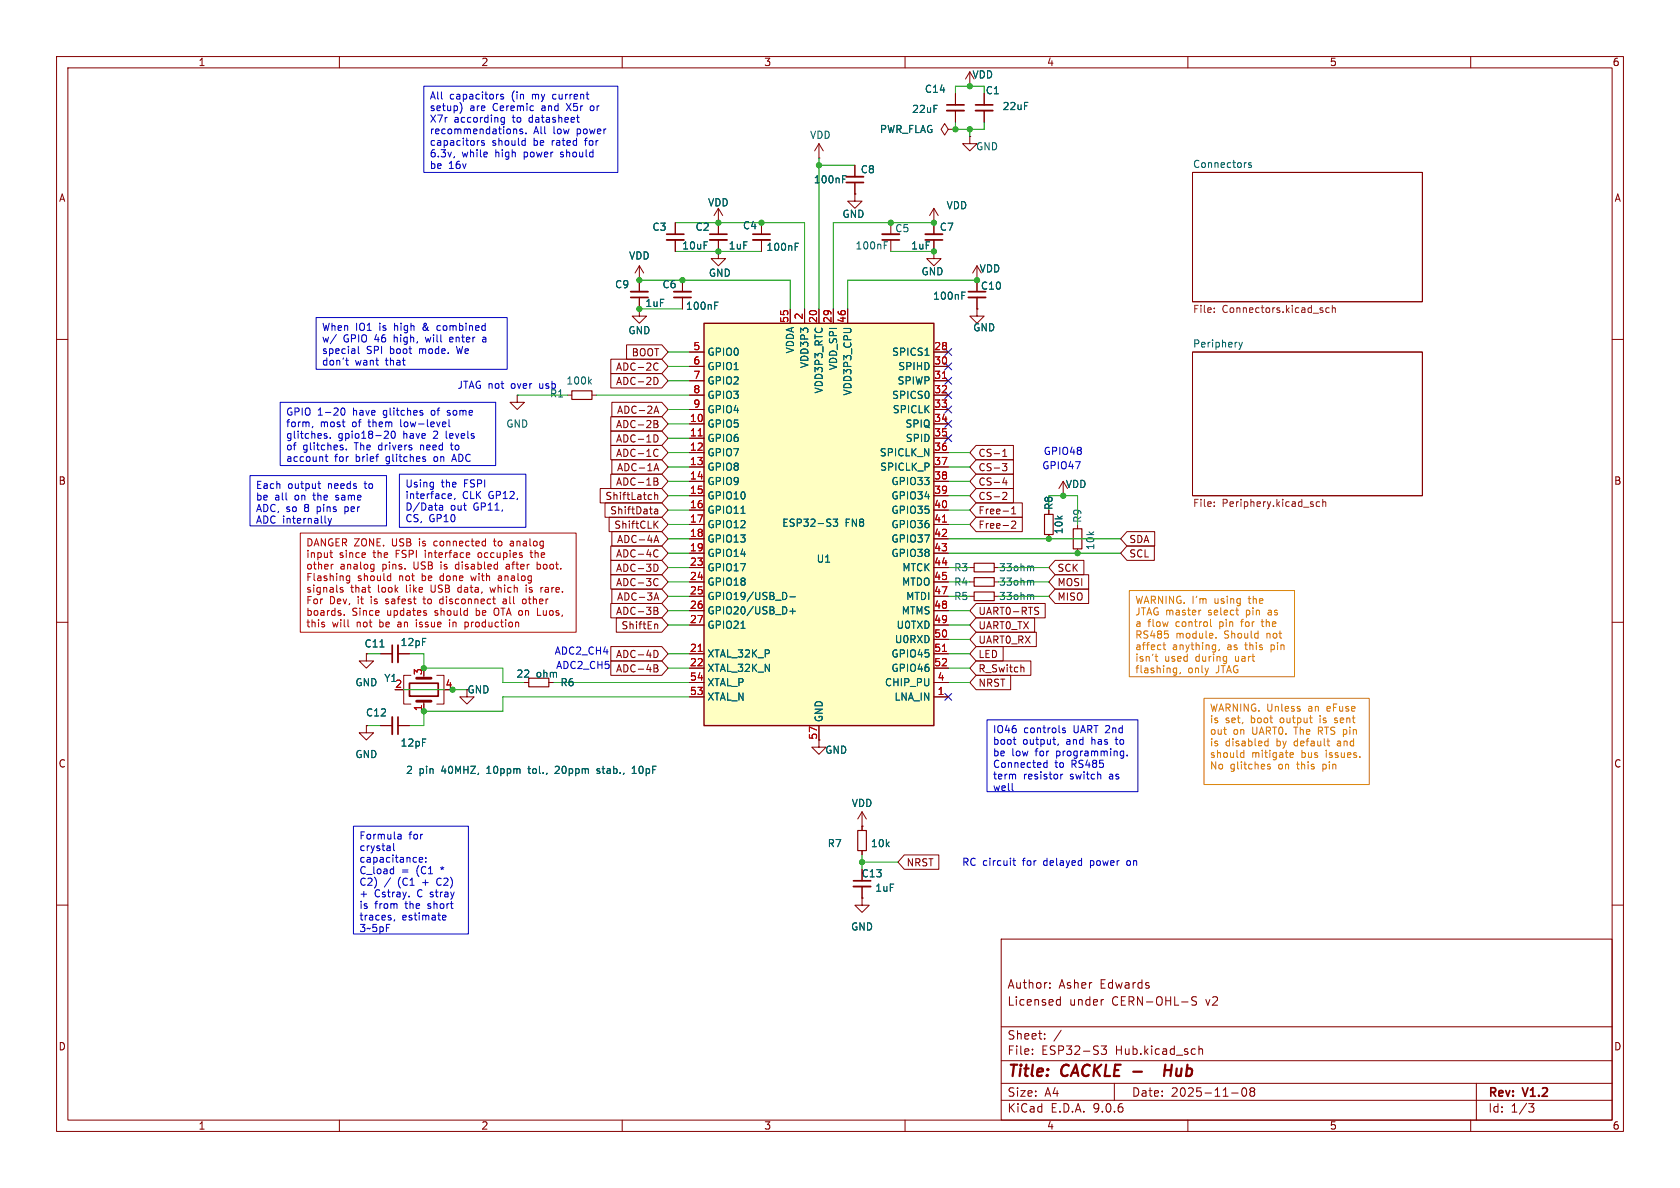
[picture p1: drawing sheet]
<svg xmlns="http://www.w3.org/2000/svg" width="297mm" height="210mm" viewBox="0 0 297 210" stroke-linecap="round" stroke-linejoin="round" font-family="sans-serif">
<defs><g id="words">
<g font-size="2.8" fill="#840000">
<text x="178" y="190.9">Title:</text>
<text x="187.7" y="190.9">CACKLE -</text>
<text x="208.2" y="190.9">Hub</text>
</g>
<g font-size="2.1" fill="#840000">
<text x="178" y="178">Licensed</text>
<text x="178" y="175">Author:</text>
<text x="187.2" y="175">Asher</text>
<text x="189" y="178">under</text>
<text x="194.5" y="175">Edwards</text>
<text x="196.6" y="178">CERN-OHL-S</text>
<text x="213.3" y="178">v2</text>
<text x="178" y="184">Sheet:</text>
<text x="178" y="186.7">File:</text>
<text x="184.1" y="186.7">ESP32-S3</text>
<text x="197.2" y="186.7">Hub.kicad_sch</text>
<text x="178" y="196.9">KiCad</text>
<text x="178" y="194.1">Size:</text>
<text x="184.7" y="194.1">A4</text>
<text x="185.7" y="196.9">E.D.A.</text>
<text x="193.3" y="196.9">9.0.6</text>
<text x="200" y="194.1">Date:</text>
<text x="207" y="194.1">2025-11-08</text>
<text x="263" y="194.3">Rev:</text>
<text x="263" y="196.9">Id:</text>
<text x="267.1" y="196.9">1/3</text>
<text x="269.4" y="194.3">V1.2</text>
</g>
<g font-size="1.8" fill="#840000">
<text x="35" y="11.9">1</text>
<text x="85" y="11.9">2</text>
<text x="135" y="11.9">3</text>
<text x="185" y="11.9">4</text>
<text x="235" y="11.9">5</text>
<text x="285" y="11.9">6</text>
<text x="10.3" y="35.9">A</text>
<text x="285.3" y="35.9">A</text>
<text x="108.8" y="65.7">ADC-2C</text>
<text x="111.6" y="63.2">BOOT</text>
<text x="108.8" y="68.3">ADC-2D</text>
<text x="108.8" y="75.9">ADC-2B</text>
<text x="109" y="73.3">ADC-2A</text>
<text x="108.8" y="81">ADC-1C</text>
<text x="108.8" y="78.4">ADC-1D</text>
<text x="109" y="83.5">ADC-1A</text>
<text x="172.9" y="83.5">CS-3</text>
<text x="172.9" y="81">CS-1</text>
<text x="10.3" y="85.9">B</text>
<text x="106.9" y="88.6">ShiftLatch</text>
<text x="108.8" y="86">ADC-1B</text>
<text x="172.9" y="86">CS-4</text>
<text x="172.9" y="88.6">CS-2</text>
<text x="285.3" y="85.9">B</text>
<text x="107.8" y="91.1">ShiftData</text>
<text x="108.5" y="93.7">ShiftCLK</text>
<text x="172.9" y="93.7">Free-2</text>
<text x="172.9" y="91.1">Free-1</text>
<text x="108.8" y="101.3">ADC-3D</text>
<text x="108.8" y="98.7">ADC-4C</text>
<text x="109" y="96.2">ADC-4A</text>
<text x="186.8" y="101.3">SCK</text>
<text x="199.5" y="98.7">SCL</text>
<text x="199.5" y="96.2">SDA</text>
<text x="108.8" y="103.8">ADC-3C</text>
<text x="109" y="106.4">ADC-3A</text>
<text x="186.8" y="106.4">MISO</text>
<text x="186.8" y="103.8">MOSI</text>
<text x="108.8" y="108.9">ADC-3B</text>
<text x="109.8" y="111.4">ShiftEn</text>
<text x="172.9" y="108.9">UART0-RTS</text>
<text x="172.9" y="114">UART0_RX</text>
<text x="172.9" y="111.4">UART0_TX</text>
<text x="108.8" y="119.1">ADC-4B</text>
<text x="108.8" y="116.5">ADC-4D</text>
<text x="172.9" y="116.5">LED</text>
<text x="172.9" y="119.1">R_Switch</text>
<text x="82.5" y="122.8">GND</text>
<text x="172.9" y="121.6">NRST</text>
<text x="10.3" y="135.9">C</text>
<text x="285.3" y="135.9">C</text>
<text x="152.2" y="155.3">C13</text>
<text x="160.2" y="153.4">NRST</text>
<text x="10.3" y="185.9">D</text>
<text x="285.3" y="185.9">D</text>
<text x="35" y="199.9">1</text>
<text x="85" y="199.9">2</text>
<text x="135" y="199.9">3</text>
<text x="185" y="199.9">4</text>
<text x="235" y="199.9">5</text>
<text x="285" y="199.9">6</text>
</g>
<g font-size="1.8" fill="#0000c2">
<text x="75.9" y="17.9">All</text>
<text x="79.5" y="17.9">capacitors</text>
<text x="90.6" y="17.9">(in</text>
<text x="94.3" y="17.9">my</text>
<text x="98.2" y="17.9">current</text>
<text x="75.9" y="20">setup)</text>
<text x="75.9" y="22">X7r</text>
<text x="80.3" y="22">according</text>
<text x="83" y="20">are</text>
<text x="87.2" y="20">Ceremic</text>
<text x="90.7" y="22">to</text>
<text x="93.8" y="22">datasheet</text>
<text x="96" y="20">and</text>
<text x="100.6" y="20">X5r</text>
<text x="105" y="20">or</text>
<text x="75.9" y="24.1">recommendations.</text>
<text x="75.9" y="26.1">capacitors</text>
<text x="75.9" y="28.1">6.3v,</text>
<text x="81.6" y="28.1">while</text>
<text x="87" y="26.1">should</text>
<text x="87.7" y="28.1">high</text>
<text x="92.9" y="28.1">power</text>
<text x="94.3" y="24.1">All</text>
<text x="94.4" y="26.1">be</text>
<text x="97.8" y="26.1">rated</text>
<text x="97.9" y="24.1">low</text>
<text x="99.6" y="28.1">should</text>
<text x="102.3" y="24.1">power</text>
<text x="103.9" y="26.1">for</text>
<text x="75.9" y="30.2">be</text>
<text x="79.3" y="30.2">16v</text>
<text x="56.8" y="58.8">When</text>
<text x="62.8" y="58.8">IO1</text>
<text x="67.2" y="58.8">is</text>
<text x="70" y="58.8">high</text>
<text x="75.2" y="58.8">&amp;</text>
<text x="77.9" y="58.8">combined</text>
<text x="56.8" y="60.9">w/</text>
<text x="56.8" y="62.9">special</text>
<text x="56.8" y="64.9">don't</text>
<text x="60.7" y="60.9">GPIO 46</text>
<text x="62.8" y="64.9">want</text>
<text x="64.8" y="62.9">SPI</text>
<text x="68.3" y="64.9">that</text>
<text x="69" y="62.9">boot</text>
<text x="69.9" y="60.9">high,</text>
<text x="74.4" y="62.9">mode.</text>
<text x="75.7" y="60.9">will</text>
<text x="80.2" y="60.9">enter</text>
<text x="81.2" y="62.9">We</text>
<text x="86.2" y="60.9">a</text>
<text x="80.8" y="68.9">JTAG not</text>
<text x="90.5" y="68.9">over</text>
<text x="95.6" y="68.9">usb</text>
<text x="97.1" y="70.5">R1</text>
<text x="50.5" y="73.8">GPIO 1-20</text>
<text x="50.5" y="75.8">form,</text>
<text x="50.5" y="77.9">glitches.</text>
<text x="56.6" y="75.8">most</text>
<text x="59.8" y="77.9">gpio18-20</text>
<text x="62.4" y="75.8">of</text>
<text x="62.5" y="73.8">have</text>
<text x="65.4" y="75.8">them</text>
<text x="68" y="73.8">glitches</text>
<text x="71.3" y="75.8">low-level</text>
<text x="71.4" y="77.9">have</text>
<text x="76.7" y="73.8">of</text>
<text x="76.9" y="77.9">2</text>
<text x="79.3" y="77.9">levels</text>
<text x="79.7" y="73.8">some</text>
<text x="50.5" y="79.9">of</text>
<text x="50.5" y="82">account</text>
<text x="53.5" y="79.9">glitches.</text>
<text x="59.2" y="82">for</text>
<text x="62.8" y="79.9">The</text>
<text x="63" y="82">brief</text>
<text x="67.2" y="79.9">drivers</text>
<text x="68.5" y="82">glitches</text>
<text x="74.8" y="79.9">need</text>
<text x="77.2" y="82">on</text>
<text x="80.4" y="79.9">to</text>
<text x="80.6" y="82">ADC</text>
<text x="184.2" y="83.2">GPIO47</text>
<text x="184.4" y="80.6">GPIO48</text>
<text x="45.1" y="86.8">Each</text>
<text x="45.1" y="88.8">be</text>
<text x="48.6" y="88.8">all</text>
<text x="50.9" y="86.8">output</text>
<text x="52.2" y="88.8">on</text>
<text x="55.7" y="88.8">the</text>
<text x="58.1" y="86.8">needs</text>
<text x="59.8" y="88.8">same</text>
<text x="64.7" y="86.8">to</text>
<text x="71.6" y="86.5">Using</text>
<text x="71.6" y="88.5">interface,</text>
<text x="78" y="86.5">the</text>
<text x="81.7" y="88.5">CLK</text>
<text x="82.1" y="86.5">FSPI</text>
<text x="86.5" y="88.5">GP12,</text>
<text x="45.1" y="90.8">ADC, so</text>
<text x="45.1" y="92.9">ADC internally</text>
<text x="53.9" y="90.8">8</text>
<text x="56.3" y="90.8">pins</text>
<text x="61.4" y="90.8">per</text>
<text x="71.6" y="90.6">D/Data</text>
<text x="71.6" y="92.6">CS,</text>
<text x="75.8" y="92.6">GP10</text>
<text x="79.6" y="90.6">out</text>
<text x="83.8" y="90.6">GP11,</text>
<text x="98" y="115.9">ADC2_CH4</text>
<text x="98.2" y="118.5">ADC2_CH5</text>
<text x="175.5" y="129.9">IO46</text>
<text x="175.5" y="132">boot</text>
<text x="180.8" y="132">output,</text>
<text x="181" y="129.9">controls</text>
<text x="188.6" y="132">and</text>
<text x="189.9" y="129.9">UART 2nd</text>
<text x="193.2" y="132">has</text>
<text x="197.7" y="132">to</text>
<text x="175.5" y="134">be</text>
<text x="175.5" y="136.1">Connected</text>
<text x="178.9" y="134">low</text>
<text x="183.2" y="134">for</text>
<text x="186.5" y="136.1">to</text>
<text x="187" y="134">programming.</text>
<text x="189.5" y="136.1">RS485</text>
<text x="175.5" y="138.1">term</text>
<text x="175.5" y="140.2">well</text>
<text x="180.9" y="138.1">resistor</text>
<text x="189.3" y="138.1">switch</text>
<text x="196.4" y="138.1">as</text>
<text x="63.4" y="148.7">Formula</text>
<text x="72.3" y="148.7">for</text>
<text x="63.4" y="150.8">crystal</text>
<text x="63.4" y="152.8">capacitance:</text>
<text x="63.4" y="154.9">C_load</text>
<text x="71" y="154.9">=</text>
<text x="73.7" y="154.9">(C1</text>
<text x="78.2" y="154.9">*</text>
<text x="170" y="153.3">RC circuit</text>
<text x="180.9" y="153.3">for</text>
<text x="184.8" y="153.3">delayed</text>
<text x="193.2" y="153.3">power</text>
<text x="199.9" y="153.3">on</text>
<text x="63.4" y="156.9">C2)</text>
<text x="63.4" y="159">+</text>
<text x="63.4" y="161">is</text>
<text x="66.2" y="159">Cstray.</text>
<text x="66.2" y="161">from</text>
<text x="67.9" y="156.9">/</text>
<text x="70.4" y="156.9">(C1</text>
<text x="71.8" y="161">the</text>
<text x="73.9" y="159">C stray</text>
<text x="74.9" y="156.9">+</text>
<text x="75.9" y="161">short</text>
<text x="77.7" y="156.9">C2)</text>
<text x="63.4" y="163">traces,</text>
<text x="63.4" y="165.1">3~5pF</text>
<text x="71.1" y="163">estimate</text>
</g>
<g font-size="1.8" fill="#006464">
<text x="163.4" y="16.6">C14</text>
<text x="171.8" y="14.1">VDD</text>
<text x="174.2" y="16.9">C1</text>
<text x="155.5" y="23.7">PWR_FLAG</text>
<text x="161.1" y="20.2">22uF</text>
<text x="177.1" y="19.7">22uF</text>
<text x="143.1" y="24.7">VDD</text>
<text x="172.5" y="26.8">GND</text>
<text x="210.8" y="29.8">Connectors</text>
<text x="143.8" y="32.6">100nF</text>
<text x="152.1" y="30.8">C8</text>
<text x="115.2" y="41">C3</text>
<text x="122.9" y="41">C2</text>
<text x="125.1" y="36.7">VDD</text>
<text x="131.2" y="40.7">C4</text>
<text x="148.8" y="38.7">GND</text>
<text x="158.2" y="41.2">C5</text>
<text x="166" y="41">C7</text>
<text x="167.2" y="37.2">VDD</text>
<text x="111.1" y="46.1">VDD</text>
<text x="120.5" y="44.3">10uF</text>
<text x="128.7" y="44.3">1uF</text>
<text x="135.4" y="44.6">100nF</text>
<text x="151.1" y="44.3">100nF</text>
<text x="161" y="44.3">1uF</text>
<text x="108.6" y="51.2">C9</text>
<text x="117" y="51.2">C6</text>
<text x="125.2" y="49.1">GND</text>
<text x="162.8" y="48.9">GND</text>
<text x="164.9" y="53.2">100nF</text>
<text x="173.1" y="48.4">VDD</text>
<text x="173.3" y="51.4">C10</text>
<text x="111" y="59.3">GND</text>
<text x="114" y="54.5">1uF</text>
<text x="121.2" y="55">100nF</text>
<text x="172" y="58.8">GND</text>
<text x="125" y="63.1">GPIO0</text>
<text x="125" y="65.6">GPIO1</text>
<text x="140.6" y="62.6" transform="rotate(-90 140.6 62.6)">VDDA</text>
<text x="143.1" y="65.2" transform="rotate(-90 143.1 65.2)">VDD3P3</text>
<text x="148.2" y="65.5" transform="rotate(-90 148.2 65.5)">VDD_SPI</text>
<text x="157.6" y="63.1">SPICS1</text>
<text x="158.7" y="65.6">SPIHD</text>
<text x="210.8" y="61.5">Periphery</text>
<text x="100" y="68.2">100k</text>
<text x="125" y="68.2">GPIO2</text>
<text x="125" y="70.7">GPIO3</text>
<text x="145.6" y="69.7" transform="rotate(-90 145.6 69.7)">VDD3P3_RTC</text>
<text x="150.7" y="70" transform="rotate(-90 150.7 70)">VDD3P3_CPU</text>
<text x="157.6" y="70.7">SPICS0</text>
<text x="158.6" y="68.2">SPIWP</text>
<text x="89.4" y="75.8">GND</text>
<text x="125" y="73.3">GPIO4</text>
<text x="125" y="75.8">GPIO5</text>
<text x="157.7" y="73.3">SPICLK</text>
<text x="160" y="75.8">SPIQ</text>
<text x="125" y="78.3">GPIO6</text>
<text x="125" y="80.9">GPIO7</text>
<text x="125" y="83.4">GPIO8</text>
<text x="155.4" y="80.9">SPICLK_N</text>
<text x="155.5" y="83.4">SPICLK_P</text>
<text x="160" y="78.3">SPID</text>
<text x="125" y="86">GPIO9</text>
<text x="125" y="88.5">GPIO10</text>
<text x="157.5" y="86">GPIO33</text>
<text x="157.5" y="88.5">GPIO34</text>
<text x="188.3" y="86.5">VDD</text>
<text x="125" y="91">GPIO11</text>
<text x="125" y="93.6">GPIO12</text>
<text x="138.2" y="93.3">ESP32-S3</text>
<text x="149.4" y="93.3">FN8</text>
<text x="157.5" y="91">GPIO35</text>
<text x="157.5" y="93.6">GPIO36</text>
<text x="186.3" y="90.2" transform="rotate(-90 186.3 90.2)">R8</text>
<text x="188.1" y="94.5" transform="rotate(-90 188.1 94.5)">10k</text>
<text x="191.4" y="92.5" transform="rotate(-90 191.4 92.5)">R9</text>
<text x="125" y="96.1">GPIO13</text>
<text x="125" y="98.7">GPIO14</text>
<text x="125" y="101.2">GPIO17</text>
<text x="144.3" y="99.7">U1</text>
<text x="157.5" y="96.1">GPIO37</text>
<text x="157.5" y="98.7">GPIO38</text>
<text x="159.4" y="101.2">MTCK</text>
<text x="168.6" y="101.2">R3</text>
<text x="176.5" y="101.2">33ohm</text>
<text x="193.6" y="97.3" transform="rotate(-90 193.6 97.3)">10k</text>
<text x="125" y="103.7">GPIO18</text>
<text x="125" y="106.3">GPIO19/USB_D-</text>
<text x="159.4" y="103.7">MTDO</text>
<text x="160.1" y="106.3">MTDI</text>
<text x="168.6" y="103.7">R4</text>
<text x="168.6" y="106.3">R5</text>
<text x="176.5" y="103.7">33ohm</text>
<text x="176.5" y="106.3">33ohm</text>
<text x="125" y="108.8">GPIO20/USB_D+</text>
<text x="125" y="111.4">GPIO21</text>
<text x="158.1" y="113.9">U0RXD</text>
<text x="158.4" y="111.4">U0TXD</text>
<text x="159.3" y="108.8">MTMS</text>
<text x="64.3" y="114.7">C11</text>
<text x="70.7" y="114.4">12pF</text>
<text x="91.2" y="120">22</text>
<text x="94.8" y="120">ohm</text>
<text x="125" y="116.4">XTAL_32K_P</text>
<text x="125" y="119">XTAL_32K_N</text>
<text x="157.5" y="116.4">GPIO45</text>
<text x="157.5" y="119">GPIO46</text>
<text x="62.7" y="121.5">GND</text>
<text x="67.8" y="120.8">Y1</text>
<text x="99" y="121.5">R6</text>
<text x="125" y="121.5">XTAL_P</text>
<text x="125" y="124.1">XTAL_N</text>
<text x="156.3" y="121.5">CHIP_PU</text>
<text x="158" y="124.1">LNA_IN</text>
<text x="64.6" y="126.8">C12</text>
<text x="145.6" y="127.8" transform="rotate(-90 145.6 127.8)">GND</text>
<text x="62.7" y="134.2">GND</text>
<text x="70.7" y="132.2">12pF</text>
<text x="71.7" y="137">2</text>
<text x="74.1" y="137">pin</text>
<text x="78.1" y="137">40MHZ,</text>
<text x="86.3" y="137">10ppm</text>
<text x="93.9" y="137">tol.,</text>
<text x="98.8" y="137">20ppm</text>
<text x="106.4" y="137">stab.,</text>
<text x="112.8" y="137">10pF</text>
<text x="145.8" y="133.5">GND</text>
<text x="150.5" y="142.8">VDD</text>
<text x="146.2" y="150">R7</text>
<text x="153.9" y="150">10k</text>
<text x="154.6" y="157.8">1uF</text>
<text x="150.4" y="164.7">GND</text>
</g>
<g font-size="1.8" fill="#a90000">
<text x="139.4" y="57.2" transform="rotate(-90 139.4 57.2)">55</text>
<text x="142" y="56.6" transform="rotate(-90 142 56.6)">2</text>
<text x="144.5" y="57.2" transform="rotate(-90 144.5 57.2)">20</text>
<text x="147.1" y="57.2" transform="rotate(-90 147.1 57.2)">29</text>
<text x="149.6" y="57.2" transform="rotate(-90 149.6 57.2)">46</text>
<text x="122.5" y="62">5</text>
<text x="122.5" y="64.5">6</text>
<text x="165.1" y="62">28</text>
<text x="165.1" y="64.5">30</text>
<text x="122.5" y="67.1">7</text>
<text x="122.5" y="69.6">8</text>
<text x="165.1" y="67.1">31</text>
<text x="165.1" y="69.6">32</text>
<text x="121.9" y="74.7">10</text>
<text x="121.9" y="77.2">11</text>
<text x="122.5" y="72.1">9</text>
<text x="165.1" y="72.1">33</text>
<text x="165.1" y="74.7">34</text>
<text x="165.1" y="77.2">35</text>
<text x="121.9" y="79.8">12</text>
<text x="121.9" y="82.3">13</text>
<text x="165.1" y="79.8">36</text>
<text x="165.1" y="82.3">37</text>
<text x="121.9" y="84.8">14</text>
<text x="121.9" y="87.4">15</text>
<text x="121.9" y="89.9">16</text>
<text x="165.1" y="84.8">38</text>
<text x="165.1" y="87.4">39</text>
<text x="165.1" y="89.9">40</text>
<text x="121.9" y="92.5">17</text>
<text x="121.9" y="95">18</text>
<text x="165.1" y="92.5">41</text>
<text x="165.1" y="95">42</text>
<text x="121.9" y="97.5">19</text>
<text x="121.9" y="100.1">23</text>
<text x="165.1" y="97.5">43</text>
<text x="165.1" y="100.1">44</text>
<text x="121.9" y="102.6">24</text>
<text x="121.9" y="105.2">25</text>
<text x="121.9" y="107.7">26</text>
<text x="165.1" y="102.6">45</text>
<text x="165.1" y="105.2">47</text>
<text x="165.1" y="107.7">48</text>
<text x="121.9" y="110.2">27</text>
<text x="165.1" y="110.2">49</text>
<text x="165.1" y="112.8">50</text>
<text x="74.7" y="119.5" transform="rotate(-90 74.7 119.5)">3</text>
<text x="121.9" y="115.3">21</text>
<text x="121.9" y="117.9">22</text>
<text x="165.1" y="115.3">51</text>
<text x="165.1" y="117.9">52</text>
<text x="69.8" y="121.7">2</text>
<text x="74.7" y="125.8" transform="rotate(-90 74.7 125.8)">1</text>
<text x="78.7" y="121.7">4</text>
<text x="121.9" y="120.4">54</text>
<text x="121.9" y="122.9">53</text>
<text x="165.7" y="120.4">4</text>
<text x="165.7" y="122.9">1</text>
<text x="144.5" y="130.9" transform="rotate(-90 144.5 130.9)">57</text>
</g>
<g font-size="1.8" fill="#725600">
<text x="210.8" y="55.7">File:</text>
<text x="216" y="55.7">Connectors.kicad_sch</text>
<text x="210.8" y="89.9">File:</text>
<text x="216" y="89.9">Periphery.kicad_sch</text>
</g>
<g font-size="1.8" fill="#c20000">
<text x="54" y="96.9">DANGER ZONE.</text>
<text x="54" y="99">input</text>
<text x="54" y="101">other</text>
<text x="60" y="99">since</text>
<text x="60.1" y="101">analog</text>
<text x="66.1" y="99">the</text>
<text x="67.7" y="101">pins.</text>
<text x="69.4" y="96.9">USB</text>
<text x="70.3" y="99">FSPI</text>
<text x="73.4" y="101">USB</text>
<text x="74.4" y="96.9">is</text>
<text x="75.6" y="99">interface</text>
<text x="77.2" y="96.9">connected</text>
<text x="78.4" y="101">is</text>
<text x="81.2" y="101">disabled</text>
<text x="85.2" y="99">occupies</text>
<text x="88" y="96.9">to</text>
<text x="90.3" y="101">after</text>
<text x="91.1" y="96.9">analog</text>
<text x="94.7" y="99">the</text>
<text x="96" y="101">boot.</text>
<text x="54" y="103">Flashing</text>
<text x="54" y="105.1">signals</text>
<text x="54" y="107.1">For</text>
<text x="58.2" y="107.1">Dev,</text>
<text x="62" y="105.1">that</text>
<text x="63.2" y="103">should</text>
<text x="63.3" y="107.1">it</text>
<text x="65.8" y="107.1">is</text>
<text x="66.9" y="105.1">look</text>
<text x="68.6" y="107.1">safest</text>
<text x="70.7" y="103">not</text>
<text x="72.1" y="105.1">like</text>
<text x="74.8" y="103">be</text>
<text x="75.6" y="107.1">to</text>
<text x="76.6" y="105.1">USB</text>
<text x="78.3" y="103">done</text>
<text x="78.6" y="107.1">disconnect</text>
<text x="81.6" y="105.1">data,</text>
<text x="84" y="103">with</text>
<text x="87.6" y="105.1">which</text>
<text x="88.9" y="103">analog</text>
<text x="90" y="107.1">all</text>
<text x="93.6" y="107.1">other</text>
<text x="94" y="105.1">is</text>
<text x="96.8" y="105.1">rare.</text>
<text x="54" y="109.2">boards.</text>
<text x="54" y="111.2">this</text>
<text x="58.7" y="111.2">will</text>
<text x="62.2" y="109.2">Since</text>
<text x="63.2" y="111.2">not</text>
<text x="67.3" y="111.2">be</text>
<text x="68.5" y="109.2">updates</text>
<text x="70.8" y="111.2">an</text>
<text x="74.2" y="111.2">issue</text>
<text x="77.1" y="109.2">should</text>
<text x="80.3" y="111.2">in</text>
<text x="83.2" y="111.2">production</text>
<text x="84.6" y="109.2">be</text>
<text x="88" y="109.2">OTA on</text>
<text x="96" y="109.2">Luos,</text>
</g>
<g font-size="1.8" fill="#dd8500">
<text x="200.6" y="107.1">WARNING. I'm</text>
<text x="214.8" y="107.1">using</text>
<text x="221" y="107.1">the</text>
<text x="200.6" y="109.1">JTAG master</text>
<text x="200.6" y="111.2">a</text>
<text x="200.6" y="113.2">RS485</text>
<text x="202.9" y="111.2">flow</text>
<text x="207.9" y="113.2">module.</text>
<text x="208" y="111.2">control</text>
<text x="213.7" y="109.1">select</text>
<text x="215.8" y="111.2">pin</text>
<text x="216.5" y="113.2">Should</text>
<text x="219.9" y="111.2">for</text>
<text x="220.6" y="109.1">pin</text>
<text x="223.7" y="111.2">the</text>
<text x="224.2" y="113.2">not</text>
<text x="224.6" y="109.1">as</text>
<text x="200.6" y="115.3">affect</text>
<text x="200.6" y="117.3">isn't</text>
<text x="200.6" y="119.3">flashing,</text>
<text x="205.9" y="117.3">used</text>
<text x="207.3" y="115.3">anything,</text>
<text x="210" y="119.3">only</text>
<text x="211.5" y="117.3">during</text>
<text x="215.1" y="119.3">JTAG</text>
<text x="217.1" y="115.3">as</text>
<text x="218.6" y="117.3">uart</text>
<text x="220.4" y="115.3">this</text>
<text x="225.1" y="115.3">pin</text>
<text x="213.8" y="126.1">WARNING. Unless</text>
<text x="213.8" y="128.2">is</text>
<text x="213.8" y="130.2">out</text>
<text x="216.6" y="128.2">set,</text>
<text x="218" y="130.2">on</text>
<text x="221.2" y="128.2">boot</text>
<text x="221.5" y="130.2">UART0.</text>
<text x="226.6" y="128.2">output</text>
<text x="229.1" y="130.2">The</text>
<text x="231.4" y="126.1">an</text>
<text x="233.5" y="130.2">RTS pin</text>
<text x="233.8" y="128.2">is</text>
<text x="234.9" y="126.1">eFuse</text>
<text x="236.6" y="128.2">sent</text>
<text x="213.8" y="132.3">is</text>
<text x="213.8" y="134.3">should</text>
<text x="213.8" y="136.3">No</text>
<text x="216.6" y="132.3">disabled</text>
<text x="217.5" y="136.3">glitches</text>
<text x="221.3" y="134.3">mitigate</text>
<text x="225.8" y="132.3">by</text>
<text x="226.1" y="136.3">on</text>
<text x="229" y="132.3">default</text>
<text x="229.6" y="136.3">this</text>
<text x="230.2" y="134.3">bus</text>
<text x="234.3" y="136.3">pin</text>
<text x="234.7" y="134.3">issues.</text>
<text x="236.9" y="132.3">and</text>
</g>
</g></defs>
<g fill="none" stroke="#840000" stroke-width=".18">
<path d="M10 10h277v190h-277zM12 12h273v186h-273zM60 10v2M110 10v2M160 10v2M174 16.5v2M174 19.6v2M210 10v2M260 10v2M119.4 39.4v2M127 39.4h.1M127 36.8l-.8 1.3"/>
<path d="M127 36.8l.8 1.3M127 36.8v4.6M134.6 39.4v2M171.4 24.1v1.3h1.3l-1.3 1.3-1.2-1.3h1.2M171.4 24.1h.1M210.8 30.5h40.7v22.8h-40.7zM113 54.6v1.3h1.3l-1.3 1.3-1.2-1.3h1.2M113 54.6h.1M113 49.5h.1M113 47v4.6M113 52.6v2M113 47l-.7 1.3"/>
<path d="M113 47l.8 1.3M119.4 42.4v2.1M120.6 49.5v2.1M120.6 52.6v2M127 44.5v1.2h1.3l-1.3 1.3-1.3-1.3h1.3M127 44.5h.1M127 42.4v2.1M134.6 42.4v2.1M10 60h2M91.4 69.9v1.2h1.3l-1.3 1.3-1.2-1.3h1.2M91.4 69.9h.1M100.3 69.9h.8"/>
<path d="M104.6 69.9h.8M210.8 62.2h40.7v25.4h-40.7zM285 60h2M187.2 86.4l.8-1.3v2.5M188 87.6h.1M190.5 92.7v.8M190.5 97v.8M10 110h2M285 110h2M64.8 128.3v1.2h1.2l-1.2 1.3-1.3-1.3h1.3M64.8 128.3h.1M67.3 128.3h2"/>
<path d="M70.4 128.3h2M92.7 120.7h.8M97 120.7h.8M10 160h2M177 166h108v32h-108zM185.6 174.6v.1M185.6 173.8v.1M186.9 177.6h.6M186.9 176.8h.6M187.5 176.2v1.5M195 176.7h.1M211.5 176.3l-.5-.1-.3 .1v.5l.7 .3 .1 .3-.3 .3-.5-.1"/>
<path d="M285 160h2M60 198v2M110 198v2M160 198v2M177 194.5h108M177 191.5h108M177 187.5h108M177 181.5h108M182.5 186.3v.1M182.5 185.5v.1M184.7 183.6v.1M184.7 182.8v.1"/>
<path d="M187.6 182.1l-1.3 2M194.7 184.9h.9l-.5 .6 .4 .1v.7l-.2 .1h-.4l-.2-.1M197 191.5v3M210 198v2M212 184.9v1.5M212 185.5l.2-.1 .3 .1 .1 .9M217.7 193.2h1.2M219.7 192.4l.2-.1a.81 .81 0 0 1 .6 .6 .81 .81 0 0 1-.3 .8l-.2 .1a.81 .81 0 0 1-.3-1.4zM221.2 192.9l-.2-.2 .2-.4 .5 .1 .1 .2-.3 .3M221.2 192.9l-.2 .3v.5l.2 .1 .5-.1 .1-.2-.1-.4-.2-.2M221.2 192.9h.3M260 198v2"/>
<path d="M261 191.5v6.5M270.2 195.1h1l-.5 .6 .4 .1 .1 .5-.3 .3h-.4"/>
</g>
<path d="M205.9 189.2h1.2M206 188.2l-.2 2M207.2 188.2l-.3 2" fill="none" stroke="#840000" stroke-width=".4"/>
<path d="M221.2 28.8h-.3l-.2 .1 .1 .2 .4 .1v.3h-.5M126.4 54h.4M126.4 53.4h.6M140.6 43.6h.4M140.6 43h.6M104.2 67.4l.3 .5M104.5 67l-.4 .5M219 60.5l.3 .9M219.3 61.4l-.3 .4M219.6 60.5l-.3 .9" fill="none" stroke="#006464" stroke-width=".18"/>
<path d="M214.7 54.5v.1M214.7 55.1v.1M235 54.5l-.4-.1-.2 .2 .1 .6h.5M235.5 54.5l.2-.1 .3 .1 .1 .7M235.5 54v1.2M214.7 89.4v.1M214.7 88.8v.1M233.3 88.8l-.4-.1-.2 .2 .1 .6h.5M233.8 88.8l.2-.1 .3 .1 .1 .7M233.8 88.3v1.2" fill="none" stroke="#725600" stroke-width=".18"/>
<path d="M172.5 18.5h3M111.5 52.6h3.1M117.9 41.4h3M119.1 52.6h3.1M125.5 41.4h3M133.1 41.4h3M70.4 126.7v3.1" fill="none" stroke="#840000" stroke-width=".3"/>
<path d="M172.5 19.6h3M111.5 51.6h3.1M117.9 42.4h3M119.1 51.6h3.1M125.5 42.4h3M133.1 42.4h3M69.3 126.7v3.1" fill="none" stroke="#840000" stroke-width=".33"/>
<path d="M101.1 69.1h3.5v1.5h-3.5zM189.7 93.5h1.6v3.5h-1.6zM93.5 119.9h3.5v1.5h-3.5z" fill="none" stroke="#840000" stroke-width=".2"/>
<path d="M124.5 57.2h40.6v71.1h-40.6z" fill="#ffffc2"/>
<path d="M124.5 57.2h40.6v71.1h-40.6z" fill="none" stroke="#840000" stroke-width=".25"/>
<g fill="none" stroke="#840000" stroke-width=".18">
<path d="M168.9 16.5v2M168.9 19.6v2M170.7 14l.7-1.3v2.5M171.4 15.2h.1M174 16.5v2M174 19.6v2M119.4 39.4v2M127 39.4h.1M127 39.4v2M134.6 39.4v2M144.8 27.9h.1M144.8 25.4v2.5"/>
<path d="M144.8 25.4l-.8 1.3M144.8 25.4l.7 1.3M151.1 34.3v1.3h1.3l-1.3 1.2-1.2-1.2h1.2M151.1 34.3h.1M151.1 29.2v2M151.1 32.3v2M157.5 39.4v2M165.1 39.4h.1M165.1 36.8v4.6M165.1 36.8l-.8 1.3M165.1 36.8l.8 1.3M167.6 22.9l-.6-1.1-.6 1.1 .6 1 .6-1h1.3"/>
<path d="M168.9 22.9h.1M113 49.5h.1M113 54.6h.1M113 49.5v2.1M113 52.6v2M119.4 42.4v2.1M120.6 49.5v2.1M120.6 52.6v2M127 44.5h.1M127 42.4v2.1M134.6 42.4v2.1M139.7 54.6v2.6"/>
<path d="M142.2 54.6v2.6M144.8 54.6v2.6M147.3 54.6v2.6M149.9 54.6v2.6M157.5 42.4v2.1M165.1 44.5v1.2h1.3l-1.3 1.3-1.3-1.3h1.3M165.1 44.5h.1M165.1 42.4v2.1M172 48.3l.7-1.3v4.6M172.7 49.5h.1M172.7 54.6v1.3h1.3l-1.3 1.3-1.3-1.3h1.3M172.7 54.6h.1"/>
<path d="M172.7 52.6v2M108 73.7h9l1.1 1.2-1.1 1.3h-9zM108 66h9l1.1 1.3-1.1 1.3h-9zM108 63.5h9l1.1 1.3-1.1 1.2h-9zM108 78.7h9l1.1 1.3-1.1 1.3h-9zM108 76.2h9l1.1 1.3-1.1 1.2h-9zM108.2 71.1h8.8l1.1 1.3-1.1 1.3h-8.8zM110.8 61h6.2l1.1 1.2-1.1 1.3h-6.2zM115.6 74.9h.4M115.6 66.7a.64 .64 0 0 1 .7 .6 .64 .64 0 0 1-.7 .7M115.6 76.9a.64 .64 0 0 1 .7 .6 .64 .64 0 0 1-.7 .6M115.6 74.3l.6 .2 .1 .2-.3 .2"/>
<path d="M115.7 72.7h.6M115.8 64.2h.3l.2 .1M115.8 79.5l.3-.1 .2 .1M116 71.8l.5 1.3M116 74.9l.3 .3v.3l-.7 .1M116.3 65.3l-.2 .1h-.3M121.9 62.2h2.6M121.9 64.8h2.6M121.9 67.3h2.6M121.9 69.9h2.6M121.9 72.4h2.6M121.9 74.9h2.6"/>
<path d="M121.9 77.5h2.6M165.1 62.2h2.5M165.1 64.8h2.5M165.1 67.3h2.5M165.1 69.9h2.5M165.1 72.4h2.5M165.1 74.9h2.5M165.1 77.5h2.5M172.6 78.7h6.6v2.6h-6.6l-1.2-1.3zM177.3 79.8l.3-.4v1.3M106.1 86.4h10.9l1.1 1.2-1.1 1.3h-10.9zM107 88.9h10l1.1 1.3-1.1 1.2h-10z"/>
<path d="M107.7 91.4h9.3l1.1 1.3-1.1 1.3h-9.3zM108 99.1h9l1.1 1.2-1.1 1.3h-9zM108 96.5h9l1.1 1.3-1.1 1.3h-9zM108 83.8h9l1.1 1.3-1.1 1.3h-9zM108.2 81.3h8.8l1.1 1.3-1.1 1.2h-8.8zM108.2 94h8.8l1.1 1.3-1.1 1.2h-8.8zM115.6 85.1h.4M115.6 99.7a.64 .64 0 0 1 .7 .7 .64 .64 0 0 1-.7 .6M115.6 84.5l.6 .1 .1 .3-.3 .2M115.7 87.6l.2-.1h.3l.1 .8M115.7 90.1h.5l.1 .7M115.7 82.9h.6"/>
<path d="M115.7 95.6h.6M115.7 87v1.3M115.8 97.3l.3-.1 .2 .1M115.8 92.7l.5 .7M116 82l.5 1.2M116 94.7l.5 1.2M116 85.1l.3 .2v.3l-.7 .2M116.3 90.3l-.4 .1-.2 .1 .2 .3h.4M116.3 80.6l-.2 .1-.3-.1M116.3 98.3l-.2 .2-.3-.1M116.3 92.1l-.7 .7M121.9 80h2.6"/>
<path d="M121.9 82.6h2.6M121.9 85.1h2.6M121.9 87.6h2.6M121.9 90.2h2.6M121.9 92.7h2.6M121.9 95.3h2.6M121.9 97.8h2.6M165.1 80h2.5M165.1 82.6h2.5M165.1 85.1h2.5M165.1 87.6h2.5M165.1 90.2h2.5"/>
<path d="M165.1 92.7h2.5M165.1 95.3h2.5M165.1 97.8h2.5M172.6 83.8h6.6v2.6h-6.6l-1.2-1.3zM172.6 91.4h8.1v2.6h-8.1l-1.2-1.3zM172.6 88.9h8.1v2.5h-8.1l-1.2-1.2zM172.6 81.3h6.6v2.5h-6.6l-1.2-1.2zM172.6 86.4h6.6v2.5h-6.6l-1.2-1.3zM177.2 82h.8l-.4 .4 .3 .2 .1 .4-.2 .2h-.4M177.3 80.7h.7M177.3 87.1l.5-.1 .2 .4-.8 .9h.8M177.6 84.4l-.3 .9h.8"/>
<path d="M177.9 84.9v.9M178.8 92.2l.5-.1 .3 .4-.8 .9h.8M178.8 90.8h.8M178.8 89.9l.4-.3v1.2M185.4 90.2v.7M185.4 94.5v.8M186.5 99.1h5.1v2.5h-5.1l-1.1-1.3zM188 87.6h.1M199.2 96.5h4.9v2.6h-4.9l-1.1-1.3zM199.2 94h4.9v2.5h-4.9l-1.1-1.2zM64.8 115.6v1.2h1.2l-1.2 1.3-1.3-1.3h1.3M64.8 115.6h.1"/>
<path d="M67.3 115.6h2M70.4 115.6h2M72.6 119.4h-1.2v5.1h1.2M77.2 119.4h1.3v5.1h-1.3M108 101.6h9l1.1 1.3-1.1 1.2h-9zM108 106.7h9l1.1 1.3-1.1 1.2h-9zM108 116.8h9l1.1 1.3-1.1 1.3h-9zM108 114.3h9l1.1 1.3-1.1 1.2h-9zM108.2 104.1h8.8l1.1 1.3-1.1 1.3h-8.8zM109 109.2h8l1.1 1.3-1.1 1.3h-8zM115.6 118.1h.4M115.6 115a.64 .64 0 0 1 .7 .6 .64 .64 0 0 1-.7 .6"/>
<path d="M115.6 107.4l.6 .1 .1 .2-.3 .3M115.6 117.5l.6 .1 .1 .3-.3 .2M115.6 108h.4M115.7 105.7h.6M115.8 102.3h.3l.2 .1M115.9 110.3l.4 .2v.7M116 104.8l.5 1.3M116 108l.3 .2v.3l-.7 .1M116 118.1l.3 .3v.3l-.7 .1M116.3 103.4l-.2 .1h-.3M121.9 102.9h2.6M121.9 115.6h2.6"/>
<path d="M121.9 100.3h2.6M121.9 105.4h2.6M121.9 108h2.6M121.9 110.5h2.6M121.9 118.1h2.6M165.1 102.9h2.5M165.1 115.6h2.5M165.1 100.3h2.5M165.1 105.4h2.5M165.1 108h2.5M165.1 110.5h2.5M165.1 118.1h2.5"/>
<path d="M165.1 113h2.5M171.4 102.9h.8M171.4 100.3h.8M171.4 105.4h.8M172.6 114.3h4.7v2.5h-4.7l-1.2-1.2zM172.6 106.7h12.2v2.5h-12.2l-1.2-1.2zM172.6 111.8h10.6v2.5h-10.6l-1.2-1.3zM172.6 109.2h10.3v2.6h-10.3l-1.2-1.3zM172.6 119.4h6.1v2.5h-6.1l-1.2-1.2zM172.6 116.8h9.6v2.6h-9.6l-1.2-1.3zM175.8 102.9h.7M175.8 100.3h.7"/>
<path d="M175.8 105.4h.7M180.8 117.9l.2 .2v.7M183.1 108l.4 .1 .1 .3-.2 .2h-.3M183.1 107.4h.5M186.5 104.1h6v2.6h-6l-1.1-1.3zM186.5 101.6h6v2.5h-6l-1.1-1.2zM64.8 128.3h.1M67.3 128.3h2M70.4 128.3h2M71.1 121.9h.3M74.9 124v1.7M82.5 121.9v1.3h1.3l-1.3 1.3-1.2-1.3h1.2"/>
<path d="M92.7 120.7h.8M97 120.7h.8M121.9 120.7h2.6M121.9 123.2h2.6M144.8 128.3v3.8h1.2l-1.2 1.3-1.3-1.3h1.3M165.1 120.7h2.5M165.1 123.2h2.5M152.4 146.1h.1M152.4 158.8v1.2h1.3l-1.3 1.3-1.3-1.3h1.3M152.4 158.8h.1M152.4 143.5v3.3M152.4 150.4v.7"/>
<path d="M152.4 156.7v2.1M152.4 143.5l-.8 1.3M152.4 143.5l.8 1.3M159.9 151.1h6.1v2.6h-6.1l-1.2-1.3z"/>
</g>
<path d="M123.4 77.1h.8M166.6 66.9h.7M166.6 92.3h.7M123.4 115.2h.8M166.6 115.2h.7" fill="none" stroke="#a90000" stroke-width=".18"/>
<g fill="none" stroke="#006464" stroke-width=".18">
<path d="M149 31.7h.4M149 31.1h.6M126.4 54h.4M126.4 53.4h.6M140.6 43.6h.4M140.6 43h.6M156.3 43.3h.4M156.3 42.7h.6M170 52.2h.5M170 51.6h.6M163.5 62.8h.7M131 90.7h.7"/>
<path d="M147.3 91.8h.8l-.4 .4 .3 .2v.5l-.2 .1-.5-.1M67.2 114.4h.7M131 111.1h.7M138.9 104.8l.2 .5-.2 .6M139.6 105.5h1M139.6 108h1M140.1 107.6v.9M182.4 102.6l.3 .2v.6M182.4 100.1l.3 .1v.7M182.4 105.1l.3 .2v.7M98.3 135.5l-.1 .1M98.8 136l-.7 .7h.8"/>
<path d="M105.5 136.7h.4M105.9 135.9l-.4 .2 .1 .1 .3 .1M111.8 136.7h.7M111.8 135.8l.3-.3v1.2"/>
</g>
<path d="M167.4 18.5h3M149.6 32.3h3.1M156 42.4h3M163.6 42.4h3M171.2 51.6h3M69.3 114v3.1M72.4 120.8h5.1v2.3h-5.1zM150.9 155.7h3" fill="none" stroke="#840000" stroke-width=".3"/>
<path d="M167.4 19.6h3M149.6 31.2h3.1M156 41.4h3M163.6 41.4h3M171.2 52.6h3M70.4 114v3.1M150.9 156.7h3" fill="none" stroke="#840000" stroke-width=".33"/>
<path d="M172.2 99.6h3.6v1.5h-3.6zM184.7 90.9h1.5v3.6h-1.5zM172.2 102.1h3.6v1.5h-3.6zM172.2 104.6h3.6v1.6h-3.6zM151.6 146.8h1.6v3.6h-1.6z" fill="none" stroke="#840000" stroke-width=".2"/>
<path d="M73.7 119.9h2.5M73.7 124h2.5" fill="none" stroke="#840000" stroke-width=".51"/>
<g fill="none" stroke="#009600" stroke-width=".18">
<path d="M174 15.2h-5.1v1.3M119.4 39.4h22.8v15.2M144.8 27.9v26.7M144.8 29.2h6.3M165.1 39.4h-17.8v15.2M168.9 21.6v1.3h5.1v-1.3M171.4 22.9v1.2M113 49.5h26.7v5.1M113 54.6h7.6M119.4 44.5h15.2M157.5 44.5h7.6M172.7 49.5h-22.8v5.1"/>
<path d="M91.4 69.9h8.9M105.4 69.9h16.5M118.1 64.8h3.8M118.1 62.2h3.8M118.1 67.3h3.8M118.1 72.4h3.8M118.1 74.9h3.8M118.1 77.5h3.8M118.1 82.6h3.8M118.1 85.1h3.8M118.1 80h3.8M118.1 90.2h3.8"/>
<path d="M118.1 87.6h3.8M118.1 95.3h3.8M118.1 92.7h3.8M118.1 97.8h3.8M167.6 82.6h3.8M167.6 85.1h3.8M167.6 80h3.8M167.6 90.2h3.8M167.6 87.6h3.8M167.6 95.3h30.5M167.6 92.7h3.8M167.6 97.8h30.5"/>
<path d="M185.4 87.6h5.1v5.1M64.8 115.6h2.5M72.4 115.6h2.5v2.5h14v2.6h3.8M118.1 118.1h3.8M118.1 105.4h3.8M118.1 102.9h3.8M118.1 115.6h3.8M118.1 108h3.8M118.1 110.5h3.8M118.1 100.3h3.8M167.6 118.1h3.8M167.6 105.4h3.8"/>
<path d="M167.6 102.9h3.8M167.6 115.6h3.8M167.6 108h3.8M167.6 110.5h3.8M167.6 100.3h3.8M167.6 113h3.8M176.5 105.4h8.9M176.5 102.9h8.9M176.5 100.3h8.9M64.8 128.3h2.5M69.8 121.9h12.7M97.8 120.7h24.1"/>
<path d="M121.9 123.2h-33v2.5h-14v2.6h-2.5M167.6 120.7h3.8M152.4 151.1v2.6M152.4 152.4h6.3"/>
</g>
<g fill="none" stroke="#000084" stroke-width=".18">
<path d="M167 66.7l1.2 1.2M167 76.9l1.2 1.2M167 74.3l1.2 1.2M167 71.8l1.2 1.2M167 61.6l1.2 1.2M167 69.2l1.2 1.3M167 64.2l1.2 1.2M168.2 66.7l-1.2 1.2M168.2 76.9l-1.2 1.2M168.2 74.3l-1.2 1.2M168.2 71.8l-1.2 1.2M168.2 61.6l-1.2 1.2"/>
<path d="M168.2 69.2l-1.2 1.3M168.2 64.2l-1.2 1.2M167 122.6l1.2 1.2M168.2 122.6l-1.2 1.2"/>
</g>
<g fill="none" stroke="#0000c2" stroke-width=".18">
<path d="M74.9 15.2h34.3v15.3h-34.3zM81.6 18.7v.8l-.3 .5M88 16.7h.1M89 16.7h-.3l-.2 .1 .1 .2 .4 .2v.3h-.5M104.5 18.8l-.2 .2 .2 .5M80.3 27.7l-.1 .2M84.8 24.8l-.4 .2M85.6 24.9l-.3-.1-.2 .2 .1 .2 .4 .1v.3h-.5M89.2 20.8v1l-.3 .2h-.3M89.2 20.8h-.4l-.2 .2 .1 .5h.5M90.9 22.9h.4v.7M92.4 22.9l-.3-.1-.2 .2v.2l.5 .1v.3h-.5"/>
<path d="M92.5 24.8l.4 .1M92.9 25.6l-.4 .1M92.9 24.4v1.3M93 23.5v.1M101.9 20.8h.5M102.1 21.4l.3 .2M55.9 56.1h33.8v9.2h-33.8zM59.5 59.1l-1.1 1.7M77.5 57.6l-.2 .2v.4l.2 .2M79.7 59.6l-.2 .2v.5l.2 .2M80.1 59.9l-.6 .1M85.7 59.6l-.3 .1"/>
<path d="M85.8 60h-.3l-.2 .2 .1 .2 .4 .1M49.5 71.1h38.1v11.2h-38.1zM55.3 75.4l-.1 .2M57.4 77l.4 .2v.2l-.4 .1M57.4 76.7h.4M58.4 77.4v.1M60.3 79.1l.3 .1 .1 .1-.2 .2h-.2M60.4 72.2l.2-.1a.68 .68 0 0 1 .4 .7 .68 .68 0 0 1-.4 .6l-.2-.1-.1-.4zM61.2 79.4v.1M61.3 63.3v1.1l.3 .1M63.3 61.2v1.1l.2 .2M68.7 76.5l-.1 .3-.7 .7h.8"/>
<path d="M69.2 76.5l-.1 .5 .2 .4 .2 .1 .3-.3v-.7M74.4 73h.3l.1 .2-.2 .2h-.3M74.4 72.5l.3 .1M78.4 74.6l.4 .1v.2l-.6 .1M78.8 75.4h-.4M79.1 73.3l.1 .1M79.2 72.5l-.1 .2 .1 .3M79.4 74.2v1.1l.2 .1M79.6 78.7h.5M79.8 78.3l.1 1.2M44.2 84.1h24.1v8.9h-24.1zM56.2 85.5h.5"/>
<path d="M56.4 85.1v1.1l.3 .1M57.5 92.4l.1 .1M57.7 80.3v1.1l.3 .2M58 91.6l.3 .9M58.3 92.5l-.3 .4M58.6 91.6l-.3 .9M70.6 83.8h22.4v9.4h-22.4zM74.9 81.2h.3l.1 .2-.2 .2h-.3M74.9 80.7l.3 .1M76.5 85.2l.1 .1M76.6 85.2v1.2M76.6 86l-.1 .1"/>
<path d="M78.2 89.4l.1 .8M78.3 89.6l-.5 .1-.1 .2 .1 .3 .5-.1M79.3 88.1h.5M79.3 87.4l.3-.1 .2 .3-.6 .1M80 81.2h.6M80.3 80.3l-.4 1.3M80.4 88.1l-.1 .2M174.5 127.3h26.7v12.7h-26.7zM178.9 139.6l.2 .2M179.1 130.7h.5M179.4 131.5l.2 .1M179.5 136.9v.8"/>
<path d="M184.5 135.4l.2 .3 .4-.1M185.1 134.4v1.3M185.1 134.9l-.4-.1-.2 .3M187.1 131.5l-.1 .3M187.5 136.9v.8M187.9 136.9l-.4 .2M188.3 128.7h-.3l-.2 .2 .1 .1 .4 .2v.3h-.5M198.3 132.8h.4M198.7 132.8v1l-.2 .2h-.3M198.7 133.6h-.4M199.3 133.5v.1M62.5 146.1h20.3v19h-20.3z"/>
<path d="M69.6 153.2v1.3M69.6 154.4l-.1 .1M69.6 149.1v1.1l.2 .2M70.5 147.5h.2l.2 .2v.6M70.9 148.3h-.4M70.9 147.8h-.4M72.3 158.4v.1M74.1 152l.6-.1v-.3h-.4l-.2 .1 .1 .7h.5M75.3 152.3v.1M75.3 151.6v.1M179.1 152.1h.4M179.2 151.7v1.1l.3 .2"/>
<path d="M199.3 152.2l-.1 .2 .1 .5M69.8 162.6l-.2 .2M78.3 162.6h.5M78.3 161.9l.4-.1 .1 .3-.6 .1"/>
</g>
<g fill="none" stroke="#dd8500" stroke-width=".18">
<path d="M199.6 104.4h29.3v15.2h-29.3zM204.2 116h.5M204.4 115.6v1.1l.3 .2M205.6 114h.5M205.8 113.6v1.1l.3 .1M206.5 112.1v.6M207.5 118.9h.5M207.5 118.2h.5M208 118.1v1l-.1 .2-.3 .1M208.7 118.9l-.1 .2M212.3 107.9h-.2M214 109.5v1.1l.2 .2"/>
<path d="M215 112.7v.1M215.6 114.8l-.1 .2M218.8 108.7h.2M223 109.9h.4M223.1 109.5l.1 1.2M212.9 123.4h29.2v15.3h-29.2zM219.5 133.1h.4M219.9 132.6v1.3M219.9 133.8l-.4 .1M223.7 131.8h.5M223.7 131.1h.5M224.1 135.3v.2l.5 .2-.2 .2h-.3"/>
<path d="M224.2 130.6v1.3M228.1 133.2v.6h.5M228.1 133.1h.4l.2 .3-.6 .1M234.8 131.8l.3 .1M235.9 127.7l.1 .1M236.1 126.9l-.2 .2 .2 .2"/>
</g>
<g fill="none" stroke="#c20000" stroke-width=".18">
<path d="M53.1 94.2h48.8v17.6h-48.8zM58.3 97.7h.5M58.5 97.3v1.1l.3 .2M58.9 99.8h-.2M65.7 99.8h.4M66.1 99.8v1l-.2 .2M80.6 99.8l-.1 .2 .1 .5M82.9 97.7l.1 .3-.6 .1M83 98.5l-.1 .1M84.6 97.8l-.1 .1 .1 .6M87.2 95.7h.5M87.4 95.2l.1 1.2"/>
<path d="M90.6 95.7h-.4M90.7 96h-.3l-.2 .2v.2l.5 .1M93.9 97.3v1.1l.3 .2M95 99.8h.3l.2 .1M95 99.3v1.3M57.3 110.5v.3M60.1 104l.1 .2 .5 .2-.2 .3-.4-.1M60.9 108.7v.1M61.2 102.4l.3 .2h.3M61.3 101.9l-.1 .1M61.6 110.8h.1M61.8 101.8v1l-.2 .3-.3-.1"/>
<path d="M66.1 100.5l-.4 .1M69.1 102.6h-.4M69.1 101.4v1.2M73.6 110v.8M74.8 105.9h.4M74.9 105.5l.1 1.2M75.4 108.4v.3M78.2 105.9h-.4l-.1 .2 .1 .5 .4 .1M79.5 110v.8M81.1 103.9l-.2 .2 .2 .5M82.2 110v1.2M82.2 110h.4l.1 .1"/>
<path d="M82.7 110.7l-.1 .1h-.4M83.2 101.8l.3 .8M86.6 103.8l.3 .9 .2-.6M87.4 107.7a.98 .98 0 0 0 .1 1M88.5 101.8l-.4 .1M88.5 102.2h-.3l-.1 .1v.3h.4M89 105.9h.5M89.5 106.2h-.4l-.2 .2 .2 .3h.4M89.9 100.1h-.3l-.1 .2v.2l.4 .1M92.4 106l.2-.1 .4 .1v.5l-.1 .2h-.3l-.2-.1zM93 103.8v.9M95 108.8h.6"/>
<path d="M95.5 100.5l-.2 .1-.3-.1M95.9 103.8h.1M96.4 104.3v.3"/>
</g>
<g fill="#009600" stroke="#009600" stroke-width=".18">
<circle cx="171.4" cy="22.9" r=".46"/>
<circle cx="168.9" cy="22.9" r=".46"/>
<circle cx="171.4" cy="15.2" r=".46"/>
<circle cx="165.1" cy="39.4" r=".46"/>
<circle cx="157.5" cy="39.4" r=".46"/>
<circle cx="144.8" cy="29.2" r=".46"/>
<circle cx="172.7" cy="49.5" r=".46"/>
<circle cx="165.1" cy="44.5" r=".46"/>
<circle cx="113" cy="54.6" r=".46"/>
<circle cx="134.6" cy="39.4" r=".46"/>
<circle cx="120.6" cy="49.5" r=".46"/>
<circle cx="113" cy="49.5" r=".46"/>
<circle cx="127" cy="44.5" r=".46"/>
<circle cx="127" cy="39.4" r=".46"/>
<circle cx="152.4" cy="152.4" r=".46"/>
<circle cx="74.9" cy="125.7" r=".46"/>
<circle cx="74.9" cy="118.1" r=".46"/>
<circle cx="80" cy="121.9" r=".46"/>
<circle cx="188" cy="87.6" r=".46"/>
<circle cx="185.4" cy="95.3" r=".46"/>
<circle cx="190.5" cy="97.8" r=".46"/>
</g>
<use href="#words"/>
</svg>
